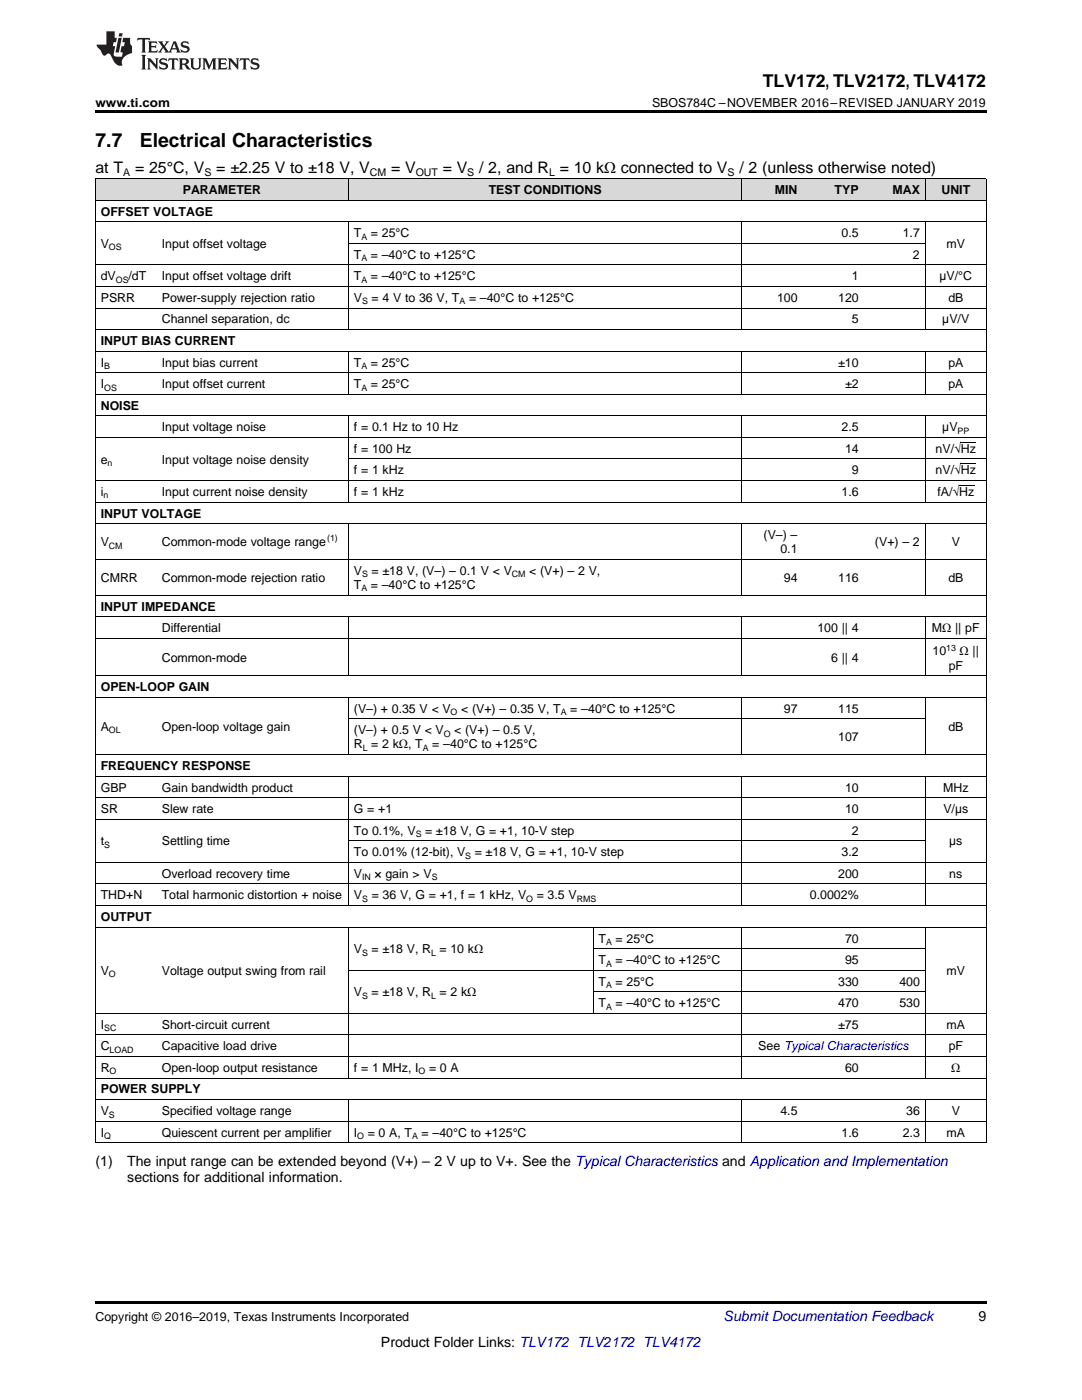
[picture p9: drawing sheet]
<svg xmlns="http://www.w3.org/2000/svg" width="216mm" height="279mm" viewBox="0 0 216 279" stroke-linecap="round" stroke-linejoin="round" font-family="sans-serif">
<defs><g id="words">
<g font-size="3.9">
<text x="19" y="29.3">7.7</text>
<text x="27.9" y="29.3">Electrical Characteristics</text>
</g>
<text font-size="3.5" x="152.2" y="17.3">TLV172, TLV2172, TLV4172</text>
<g font-size="3.2">
<text x="19" y="34.4">at T</text>
<text x="27" y="34.4">= 25°C, V</text>
<text x="43.1" y="34.4">= ±2.25 V to ±18 V, V</text>
<text x="78" y="34.4">= V</text>
<text x="88.3" y="34.4">= V</text>
<text x="95.6" y="34.4">/ 2, and R = 10 kΩ connected to V</text>
<text x="147.5" y="34.4">/ 2 (unless otherwise noted)</text>
</g>
<g font-size="2.8">
<text x="19" y="232.7">(1)</text>
<text x="25.4" y="232.7">The input range can be extended beyond (V+) – 2 V up to V+. See the Typical Characteristics and Application and Implementation</text>
<text x="25.4" y="235.9">sections for additional information.</text>
<text x="195.3" y="263.6">9</text>
<text x="76" y="268.9">Product Folder Links: TLV172 TLV2172 TLV4172</text>
</g>
<text font-size="2.8" fill="#0000c8" x="144.4" y="263.6">Submit Documentation Feedback</text>
<g font-size="2.5">
<text x="19" y="21.4">www.ti.com</text>
<text x="130.1" y="21.4">SBOS784C –NOVEMBER 2016–REVISED JANUARY 2019</text>
<text x="36.5" y="38.7">PARAMETER</text>
<text x="97.5" y="38.7">TEST CONDITIONS</text>
<text x="154.6" y="38.7">MIN</text>
<text x="166.5" y="38.7">TYP</text>
<text x="178.1" y="38.7">MAX</text>
<text x="187.9" y="38.7">UNIT</text>
<text x="20.1" y="43">OFFSET VOLTAGE</text>
<text x="70.6" y="47.3">T</text>
<text x="74" y="47.3">= 25°C</text>
<text x="167.9" y="47.3">0.5</text>
<text x="180.1" y="47.3">1.7</text>
<text x="20.1" y="49.5">V</text>
<text x="32.3" y="49.5">Input offset voltage</text>
<text x="70.6" y="51.6">T</text>
<text x="74" y="51.6">= –40°C to +125°C</text>
<text x="182.2" y="51.6">2</text>
<text x="188.9" y="49.5">mV</text>
<text x="20.1" y="56">dV</text>
<text x="25.7" y="56">/dT</text>
<text x="32.3" y="56">Input offset voltage drift</text>
<text x="70.6" y="56">T</text>
<text x="74" y="56">= –40°C to +125°C</text>
<text x="170" y="56">1</text>
<text x="187.5" y="56">µV/°C</text>
<text x="20.1" y="60.3">PSRR</text>
<text x="32.3" y="60.3">Power-supply rejection ratio</text>
<text x="32.3" y="64.6">Channel separation, dc</text>
<text x="70.6" y="60.3">V</text>
<text x="74.2" y="60.3">= 4 V to 36 V, T</text>
<text x="93.6" y="60.3">= –40°C to +125°C</text>
<text x="155" y="60.3">100</text>
<text x="167.3" y="60.3">120</text>
<text x="170" y="64.6">5</text>
<text x="188" y="64.6">µV/V</text>
<text x="189.2" y="60.3">dB</text>
<text x="20.1" y="68.9">INPUT BIAS CURRENT</text>
<text x="20.1" y="73.2">I</text>
<text x="20.1" y="77.5">I</text>
<text x="32.3" y="73.2">Input bias current</text>
<text x="32.3" y="77.5">Input offset current</text>
<text x="70.6" y="73.2">T</text>
<text x="70.6" y="77.5">T</text>
<text x="74" y="73.2">= 25°C</text>
<text x="74" y="77.5">= 25°C</text>
<text x="167.3" y="73.2">±10</text>
<text x="168.6" y="77.5">±2</text>
<text x="189.2" y="73.2">pA</text>
<text x="189.2" y="77.5">pA</text>
<text x="20.1" y="81.8">NOISE</text>
<text x="32.3" y="86.1">Input voltage noise</text>
<text x="70.6" y="86.1">f = 0.1 Hz to 10 Hz</text>
<text x="167.9" y="86.1">2.5</text>
<text x="188" y="86.1">µV</text>
<text x="20.1" y="92.5">e</text>
<text x="32.3" y="92.5">Input voltage noise density</text>
<text x="70.6" y="90.4">f = 100 Hz</text>
<text x="70.6" y="94.7">f = 1 kHz</text>
<text x="168.6" y="90.4">14</text>
<text x="170" y="94.7">9</text>
<text x="186.7" y="90.4">nV/√Hz</text>
<text x="186.7" y="94.7">nV/√Hz</text>
<text x="20.1" y="99">i</text>
<text x="32.3" y="99">Input current noise density</text>
<text x="70.6" y="99">f = 1 kHz</text>
<text x="167.9" y="99">1.6</text>
<text x="187" y="99">fA/√Hz</text>
<text x="20.1" y="103.3">INPUT VOLTAGE</text>
<text x="152.4" y="107.6">(V–) –</text>
<text x="20.1" y="109">V</text>
<text x="32.3" y="109">Common-mode voltage range</text>
<text x="155.7" y="110.4">0.1</text>
<text x="174.6" y="109">(V+) – 2</text>
<text x="189.9" y="109">V</text>
<text x="20.1" y="116.1">CMRR</text>
<text x="32.3" y="116.1">Common-mode rejection ratio</text>
<text x="70.6" y="114.7">V</text>
<text x="70.6" y="117.5">T</text>
<text x="74" y="117.5">= –40°C to +125°C</text>
<text x="74.2" y="114.7">= ±18 V, (V–) – 0.1 V &lt; V</text>
<text x="105.6" y="114.7">&lt; (V+) – 2 V,</text>
<text x="156.4" y="116.1">94</text>
<text x="167.3" y="116.1">116</text>
<text x="189.2" y="116.1">dB</text>
<text x="20.1" y="121.8">INPUT IMPEDANCE</text>
<text x="32.3" y="126.2">Differential</text>
<text x="163.1" y="126.2">100 || 4</text>
<text x="185.9" y="126.2">MΩ || pF</text>
<text x="186.1" y="130.8">10</text>
<text x="191.5" y="130.8">Ω ||</text>
<text x="20.1" y="137.9">OPEN-LOOP GAIN</text>
<text x="32.3" y="132">Common-mode</text>
<text x="165.8" y="132">6 || 4</text>
<text x="189.3" y="133.6">pF</text>
<text x="70.6" y="142.2">(V–) + 0.35 V &lt; V</text>
<text x="92" y="142.2">&lt; (V+) – 0.35 V, T</text>
<text x="113.8" y="142.2">= –40°C to +125°C</text>
<text x="156.4" y="142.2">97</text>
<text x="167.3" y="142.2">115</text>
<text x="20.1" y="145.8">A</text>
<text x="32.3" y="145.8">Open-loop voltage gain</text>
<text x="70.6" y="146.5">(V–) + 0.5 V &lt; V</text>
<text x="70.6" y="149.4">R = 2 kΩ, T</text>
<text x="86.3" y="149.4">= –40°C to +125°C</text>
<text x="90.6" y="146.5">&lt; (V+) – 0.5 V,</text>
<text x="167.3" y="148">107</text>
<text x="189.2" y="145.8">dB</text>
<text x="20.1" y="153.7">FREQUENCY RESPONSE</text>
<text x="20.1" y="158">GBP</text>
<text x="32.3" y="158">Gain bandwidth product</text>
<text x="168.6" y="158">10</text>
<text x="188.2" y="158">MHz</text>
<text x="20.1" y="162.3">SR</text>
<text x="32.3" y="162.3">Slew rate</text>
<text x="70.6" y="162.3">G = +1</text>
<text x="70.6" y="166.6">To 0.1%, V</text>
<text x="84.8" y="166.6">= ±18 V, G = +1, 10-V step</text>
<text x="168.6" y="162.3">10</text>
<text x="170" y="166.6">2</text>
<text x="188.2" y="162.3">V/µs</text>
<text x="20.1" y="168.7">t</text>
<text x="32.3" y="168.7">Settling time</text>
<text x="70.6" y="170.9">To 0.01% (12-bit), V</text>
<text x="94.8" y="170.9">= ±18 V, G = +1, 10-V step</text>
<text x="167.9" y="170.9">3.2</text>
<text x="189.4" y="168.7">µs</text>
<text x="20.1" y="179.5">THD+N</text>
<text x="32.3" y="175.2">Overload recovery time</text>
<text x="32.3" y="179.5">Total harmonic distortion + noise</text>
<text x="70.6" y="175.2">V</text>
<text x="70.6" y="179.5">V</text>
<text x="74.2" y="179.5">= 36 V, G = +1, f = 1 kHz, V</text>
<text x="74.8" y="175.2">× gain &gt; V</text>
<text x="107.1" y="179.5">= 3.5 V</text>
<text x="161.6" y="179.5">0.0002%</text>
<text x="167.3" y="175.2">200</text>
<text x="189.4" y="175.2">ns</text>
<text x="20.1" y="183.8">OUTPUT</text>
<text x="70.6" y="190.3">V</text>
<text x="74.2" y="190.3">= ±18 V, R = 10 kΩ</text>
<text x="119.5" y="188.1">T</text>
<text x="122.8" y="188.1">= 25°C</text>
<text x="168.6" y="188.1">70</text>
<text x="20.1" y="194.6">V</text>
<text x="32.3" y="194.6">Voltage output swing from rail</text>
<text x="119.5" y="192.4">T</text>
<text x="119.5" y="196.7">T</text>
<text x="122.8" y="192.4">= –40°C to +125°C</text>
<text x="122.8" y="196.7">= 25°C</text>
<text x="167.3" y="196.7">330</text>
<text x="168.6" y="192.4">95</text>
<text x="179.5" y="196.7">400</text>
<text x="188.9" y="194.6">mV</text>
<text x="70.6" y="198.9">V</text>
<text x="74.2" y="198.9">= ±18 V, R = 2 kΩ</text>
<text x="119.5" y="201">T</text>
<text x="122.8" y="201">= –40°C to +125°C</text>
<text x="167.3" y="201">470</text>
<text x="179.5" y="201">530</text>
<text x="20.1" y="205.3">I</text>
<text x="20.1" y="209.6">C</text>
<text x="32.3" y="205.3">Short-circuit current</text>
<text x="32.3" y="209.6">Capacitive load drive</text>
<text x="151.3" y="209.6">See Typical Characteristics</text>
<text x="167.3" y="205.3">±75</text>
<text x="188.9" y="205.3">mA</text>
<text x="189.3" y="209.6">pF</text>
<text x="20.1" y="213.9">R</text>
<text x="32.3" y="213.9">Open-loop output resistance</text>
<text x="70.6" y="213.9">f = 1 MHz, I</text>
<text x="85.6" y="213.9">= 0 A</text>
<text x="168.6" y="213.9">60</text>
<text x="189.8" y="213.9">Ω</text>
<text x="20.1" y="218.2">POWER SUPPLY</text>
<text x="20.1" y="222.5">V</text>
<text x="20.1" y="226.8">I</text>
<text x="32.3" y="222.5">Specified voltage range</text>
<text x="32.3" y="226.8">Quiescent current per amplifier</text>
<text x="70.6" y="226.8">I</text>
<text x="73.4" y="226.8">= 0 A, T</text>
<text x="84.1" y="226.8">= –40°C to +125°C</text>
<text x="155.7" y="222.5">4.5</text>
<text x="167.9" y="226.8">1.6</text>
<text x="180.1" y="226.8">2.3</text>
<text x="180.8" y="222.5">36</text>
<text x="188.9" y="226.8">mA</text>
<text x="189.9" y="222.5">V</text>
<text x="19" y="263.6">Copyright © 2016–2019, Texas Instruments Incorporated</text>
</g>
<g font-size="2.1">
<text x="24.6" y="35.1">A</text>
<text x="40.8" y="35.1">S</text>
<text x="73.8" y="35.1">CM</text>
<text x="82.9" y="35.1">OUT</text>
<text x="93.2" y="35.1">S</text>
<text x="109.6" y="35.1">L</text>
<text x="145.2" y="35.1">S</text>
</g>
<g font-size="1.8">
<text x="72.1" y="47.8">A</text>
<text x="21.7" y="50">OS</text>
<text x="72.1" y="52.1">A</text>
<text x="23.1" y="56.4">OS</text>
<text x="72.1" y="56.4">A</text>
<text x="72.2" y="60.7">S</text>
<text x="91.7" y="60.7">A</text>
<text x="20.8" y="73.7">B</text>
<text x="20.8" y="78">OS</text>
<text x="72.1" y="73.7">A</text>
<text x="72.1" y="78">A</text>
<text x="191.1" y="86.6">PP</text>
<text x="21.4" y="93">n</text>
<text x="20.6" y="99.5">n</text>
<text x="21.7" y="109.5">CM</text>
<text x="65.3" y="108">(1)</text>
<text x="72.1" y="118">A</text>
<text x="72.2" y="115.2">S</text>
<text x="102.1" y="115.2">CM</text>
<text x="188.8" y="129.8">13</text>
<text x="89.9" y="142.7">O</text>
<text x="111.9" y="142.7">A</text>
<text x="21.7" y="146.3">OL</text>
<text x="72.4" y="149.9">L</text>
<text x="84.3" y="149.9">A</text>
<text x="88.5" y="147">O</text>
<text x="82.9" y="167.1">S</text>
<text x="20.8" y="169.2">S</text>
<text x="92.9" y="171.4">S</text>
<text x="72.2" y="175.7">IN</text>
<text x="72.2" y="180">S</text>
<text x="86.1" y="175.7">S</text>
<text x="105" y="180">O</text>
<text x="115.1" y="180">RMS</text>
<text x="72.2" y="190.7">S</text>
<text x="86" y="190.7">L</text>
<text x="120.9" y="188.6">A</text>
<text x="21.7" y="195.1">O</text>
<text x="120.9" y="192.9">A</text>
<text x="120.9" y="197.2">A</text>
<text x="72.2" y="199.4">S</text>
<text x="86" y="199.4">L</text>
<text x="120.9" y="201.5">A</text>
<text x="20.8" y="205.8">SC</text>
<text x="21.9" y="210.1">LOAD</text>
<text x="21.9" y="214.4">O</text>
<text x="83.5" y="214.4">O</text>
<text x="20.8" y="227.3">Q</text>
<text x="21.7" y="223">S</text>
<text x="71.3" y="227.3">O</text>
<text x="82.2" y="227.3">A</text>
</g>
</g></defs>
<g fill="#d8d8d8">
<path d="M19 35.7h12.2v4.3h-12.2z"/>
<path d="M31.2 35.7h38.4v4.3h-38.4z"/>
<path d="M69.6 35.7h48.8v4.3h-48.8z"/>
<path d="M118.4 35.7h29.6v4.3h-29.6z"/>
<path d="M148 35.7h12.2v4.3h-12.2z"/>
<path d="M160.2 35.7h12.2v4.3h-12.2z"/>
<path d="M172.4 35.7h12.2v4.3h-12.2z"/>
<path d="M184.6 35.7h12.2v4.3h-12.2z"/>
</g>
<path d="M19 22h177.8v.5h-177.8zM19 228.1h.2zM69.5 228.1h.1zM118.3 228.1h.1zM147.9 228.1h.1zM184.5 228.1h.1zM196.7 228.1h.1zM19 259.7h177.8v.5h-177.8z" fill="#000"/>
<g fill="none" stroke="#000" stroke-width=".2">
<path d="M19 40h177.8M19 35.6h177.8M19.1 35.7v192.4M69.5 35.7v4.3M148 35.7v4.3M184.6 35.7v4.3M196.8 35.7v192.4M19 57.2h177.8M19 52.9h177.8M19 44.3h177.8M69.5 44.3v21.5M69.6 48.6h115"/>
<path d="M148 44.3v21.5M184.6 44.3v21.5M19 78.7h177.8M19 74.4h177.8M19 70.1h177.8M19 65.8h177.8M19 61.5h177.8M69.5 70.1v8.6M148 70.1v8.6M184.6 70.1v8.6M19 95.9h177.8M19 87.3h177.8"/>
<path d="M19 83h177.8M69.5 83v17.3M69.6 91.6h127.2M148 83v17.3M184.6 83v17.3M19 118.8h177.8M19 111.6h177.8M19 104.5h177.8M19 100.2h177.8M69.5 104.5v14.3M148 104.5v14.3M184.6 104.5v14.3"/>
<path d="M19 139.2h177.8M19 134.8h177.8M19 127.4h177.8M19 123.1h177.8M69.5 123.1v11.8M69.5 139.2v11.4M148 123.1v11.8M148 139.2v11.4M184.6 123.1v11.8M184.6 139.2v11.4M19 159.2h177.8M19 154.9h177.8"/>
<path d="M19 150.6h177.8M69.5 154.9v25.9M69.6 143.5h115M148 154.9v25.9M184.6 154.9v25.9M19 176.4h177.8M19 172.1h177.8M19 163.5h177.8M69.6 167.8h115M19 185h177.8M19 180.7h177.8M69.5 185v30.2"/>
<path d="M69.6 193.6h115M118.3 185v17.3M118.4 197.9h66.2M118.4 189.3h66.2M148 185v30.2M184.6 185v30.2M19 219.4h177.8M19 215.1h177.8M19 210.8h177.8M19 206.5h177.8M19 202.2h177.8M69.5 219.5v8.6"/>
<path d="M148 219.5v8.6M184.6 219.5v8.6M19 228.1h177.8M19 223.7h177.8"/>
</g>
<g fill="#231f20">
<path d="M27.5 7.6l-.1 .5 .4-.2h.6v.1v2.1l-.2 .4h1l-.3-.4v-2.1l.1-.1h.5l.5 .2-.2-.5zM29.5 8.3l.2 .3v1.5l-.2 .4h1.8l.2-.6a1.04 1.04 0 0 1-1.3 .2v-.7h.6l.3 .2v-.6l-.3 .2h-.6v-.6l.8-.1 .4 .3-.2-.5zM31.5 8.3l.9 1.1-.9 1.1h.8l-.2-.2 .5-.7 .4 .7-.2 .2h1.5l-.1-.2 .1-.4h.9l.1 .4-.2 .2h1l-.3-.3-.7-1.9h-.5l-.9 2-.8-1 .9-1h-.8l.1 .3-.3 .5-.4-.6 .2-.2zM34.7 8.6l.4 1h-.7zM36.3 8.4a.63 .63 0 0 0-.2 .7 .63 .63 0 0 0 .6 .4l.6 .2 .1 .2a.75 .75 0 0 1-.7 .4 .75 .75 0 0 1-.6-.5l.1 .7 .1-.1a1.11 1.11 0 0 0 1.5-.6 1.13 1.13 0 0 0-1.2-.8l-.1-.4a1.04 1.04 0 0 1 1.2 .2l-.2-.5-.1 .1-.5-.2zM28.2 10.9l.2 .4v2.2l-.2 .4h1l-.3-.4v-2.2l.3-.4zM29.3 11.6l.3 .4v1.5l-.3 .4h.8l-.2-.4v-1.3l1.5 1.7v-1.9l.2-.4h-.7l.2 .4v.9l-1.1-1.3zM32 11.8a.62 .62 0 0 0-.2 .7 .62 .62 0 0 0 .6 .4l.6 .1 .1 .3a.76 .76 0 0 1-.7 .3 .76 .76 0 0 1-.6-.4l.1 .7 .1-.1a1.11 1.11 0 0 0 1.5-.6 1.13 1.13 0 0 0-1.2-.8l-.1-.4a1.04 1.04 0 0 1 1.2 .2l-.2-.6-.1 .1-.5-.1zM33.7 11.6l-.2 .6a.61 .61 0 0 1 .8-.3v1.6l-.2 .4h.9l-.2-.4v-1.6a.63 .63 0 0 1 .8 .3l-.2-.6zM35.6 11.6l.3 .4v1.5l-.3 .4h1l-.2-.2v-.8l.5 .2a.76 .76 0 0 0 1.2 .7l-1-1a.58 .58 0 0 0 .6-.5 .58 .58 0 0 0-.5-.6zM36.4 11.9h.1a.45 .45 0 0 1 .5 .1 .45 .45 0 0 1 .1 .5l-.7 .2zM37.9 11.6l.2 .2a2.17 2.17 0 0 0 .3 1.9 .99 .99 0 0 0 1.6-.6v-1.1l.2-.4h-.7l.2 .2a1.92 1.92 0 0 1-.2 1.8 .6 .6 0 0 1-.9-.5v-1.1l.2-.4zM40.4 11.6l.2 .4v1.5l-.2 .4h.7l-.2-.4v-1.4l.8 1.8 .8-1.8v1.4l-.2 .4h.9l-.2-.4v-1.5l.2-.4h-.8l-.6 1.5-.6-1.5zM43.4 11.6l.2 .4v1.5l-.2 .4h1.8l.2-.6a1.04 1.04 0 0 1-1.3 .1v-.6h.5l.4 .2v-.6l-.4 .2h-.5v-.7h.8l.3 .3-.1-.6zM45.5 11.6l.2 .4v1.5l-.2 .4h.7l-.2-.4v-1.3l1.5 1.7v-1.9l.2-.4h-.7l.2 .4v.9l-1.1-1.3zM47.9 11.6l-.1 .6a.61 .61 0 0 1 .8-.3v1.6l-.3 .4h1l-.3-.4 .1-1.6a.63 .63 0 0 1 .7 .3l-.1-.6zM50.2 11.8a.62 .62 0 0 0-.2 .7 .62 .62 0 0 0 .6 .4l.6 .1 .2 .3a.76 .76 0 0 1-.8 .3 .76 .76 0 0 1-.6-.4l.1 .7 .2-.1a1.11 1.11 0 0 0 1.5-.6 1.13 1.13 0 0 0-1.3-.8l-.1-.4a1.04 1.04 0 0 1 1.2 .2l-.1-.6-.2 .1-.5-.1z"/>
<path d="M21.2 6.3v2.6h-1.9l.1 .4 .7 .9a.91 .91 0 0 0 1 .8 .56 .56 0 0 1 .5-.3 .56 .56 0 0 1 .5 .3l.4 .8a1.53 1.53 0 0 0 1.9 1.2 1.54 1.54 0 0 1 1-2.1l.9-.3v-1.4a1.52 1.52 0 0 1-.3-1.6h-1.4l-.2 .8h.5l-.2 .8h-.4l-.2 1v.2l.4 .1-.2 .8a1.93 1.93 0 0 1-1.6-.3l.3-1.8h-.5l.2-.8h.4l.2-.8h-.4v-1.3zM23.6 7.6l-.6 2.9h.7l.6-2.9zM23.8 6.6l-.1 .7h.6l.2-.7z"/>
</g>
<path d="M191.4 96.8h3M191.7 92.5h3M191.7 88.2h3" fill="none" stroke="#000" stroke-width=".2"/>
<use href="#words"/>
</svg>
